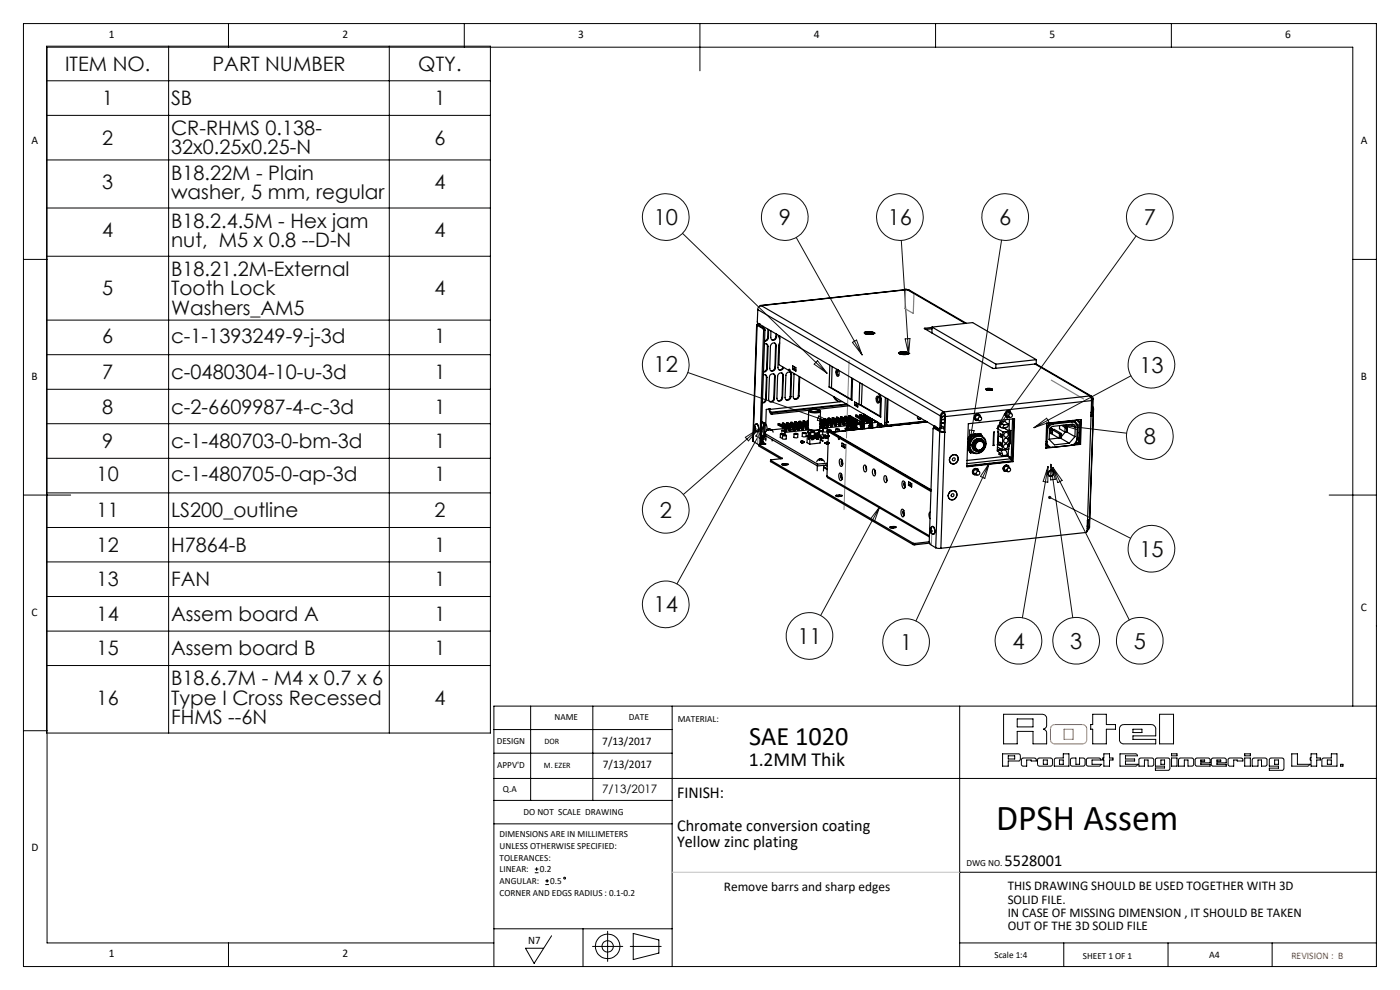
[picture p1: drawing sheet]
<svg xmlns="http://www.w3.org/2000/svg" width="297mm" height="210mm" viewBox="0 0 297 210" stroke-linecap="round" stroke-linejoin="round" font-family="sans-serif">
<defs><g id="words">
<text font-size="7.8" x="211.3" y="176.1">DPSH Assem</text>
<text font-size="5.6" x="158.9" y="157.9">SAE 1020</text>
<g font-size="4.7" fill="#0f0f0f">
<text x="138.7" y="47.7">10</text>
<text x="165.2" y="47.7">9</text>
<text x="188.3" y="47.7">16</text>
<text x="212" y="47.7">6</text>
<text x="242.7" y="47.7">7</text>
<text x="138.7" y="79">12</text>
<text x="241.7" y="79">13</text>
<text x="242.7" y="94.2">8</text>
<text x="140" y="109.8">2</text>
<text x="241.7" y="118.1">15</text>
<text x="138.7" y="129.8">14</text>
<text x="169.2" y="136.6">11</text>
<text x="190.9" y="137.9">1</text>
<text x="214.8" y="137.6">4</text>
<text x="227" y="137.6">3</text>
<text x="240.5" y="137.6">5</text>
</g>
<g font-size="4.2" fill="#0f0f0f">
<text x="13.8" y="15">ITEM NO.</text>
<text x="45.1" y="15">PART NUMBER</text>
<text x="88.7" y="15">QTY.</text>
<text x="21.7" y="22.3">1</text>
<text x="36.3" y="22.3">SB</text>
<text x="92.2" y="22.3">1</text>
<text x="36.3" y="28.6">CR-RHMS 0.138-</text>
<text x="21.7" y="30.7">2</text>
<text x="36.3" y="32.8">32x0.25x0.25-N</text>
<text x="92.2" y="30.7">6</text>
<text x="21.7" y="40.1">3</text>
<text x="36.3" y="38.1">B18.22M - Plain</text>
<text x="92.2" y="40.1">4</text>
<text x="36.3" y="42.2">washer, 5 mm, regular</text>
<text x="21.7" y="50.4">4</text>
<text x="36.3" y="48.3">B18.2.4.5M - Hex jam</text>
<text x="36.3" y="52.4">nut, M5 x 0.8 --D-N</text>
<text x="92.2" y="50.4">4</text>
<text x="36.3" y="58.5">B18.21.2M-External</text>
<text x="21.7" y="62.6">5</text>
<text x="36.3" y="62.6">Tooth Lock</text>
<text x="92.2" y="62.6">4</text>
<text x="36.3" y="66.7">Washers_AM5</text>
<text x="21.7" y="72.7">6</text>
<text x="36.3" y="72.7">c-1-1393249-9-j-3d</text>
<text x="92.2" y="72.7">1</text>
<text x="21.7" y="80.4">7</text>
<text x="36.3" y="80.4">c-0480304-10-u-3d</text>
<text x="92.2" y="80.4">1</text>
<text x="21.7" y="87.7">8</text>
<text x="36.3" y="87.7">c-2-6609987-4-c-3d</text>
<text x="92.2" y="87.7">1</text>
<text x="21.7" y="95.1">9</text>
<text x="36.3" y="95.1">c-1-480703-0-bm-3d</text>
<text x="92.2" y="95.1">1</text>
<text x="20.5" y="102">10</text>
<text x="36.3" y="102">c-1-480705-0-ap-3d</text>
<text x="92.2" y="102">1</text>
<text x="20.5" y="109.7">11</text>
<text x="36.3" y="109.7">LS200_outline</text>
<text x="92.2" y="109.7">2</text>
<text x="20.5" y="117.1">12</text>
<text x="36.3" y="117.1">H7864-B</text>
<text x="92.2" y="117.1">1</text>
<text x="20.5" y="124.4">13</text>
<text x="36.3" y="124.4">FAN</text>
<text x="92.2" y="124.4">1</text>
<text x="20.5" y="131.7">14</text>
<text x="36.3" y="131.7">Assem board A</text>
<text x="92.2" y="131.7">1</text>
<text x="20.5" y="139">15</text>
<text x="36.3" y="139">Assem board B</text>
<text x="92.2" y="139">1</text>
<text x="20.5" y="149.5">16</text>
<text x="36.3" y="145.4">B18.6.7M - M4 x 0.7 x 6</text>
<text x="36.3" y="149.5">Type I Cross Recessed</text>
<text x="92.2" y="149.5">4</text>
<text x="36.3" y="153.6">FHMS --6N</text>
</g>
<text font-size="4.2" x="158.8" y="162.5">1.2MM Thik</text>
<g font-size="3.5">
<text x="143.6" y="169.2">FINISH:</text>
<text x="143.6" y="176.2">Chromate conversion coating</text>
<text x="143.6" y="179.8">Yellow zinc plating</text>
<text x="213.1" y="183.7">5528001</text>
</g>
<g font-size="2.8">
<text x="153.6" y="188.9">Remove barrs and sharp edges</text>
<text x="213.8" y="188.8">THIS DRAWING SHOULD BE USED TOGETHER WITH 3D</text>
<text x="213.8" y="191.7">SOLID FILE.</text>
<text x="213.8" y="194.5">IN CASE OF MISSING DIMENSION , IT SHOULD BE TAKEN</text>
<text x="213.8" y="197.3">OUT OF THE 3D SOLID FILE</text>
</g>
<g font-size="2.5">
<text x="23.1" y="8.1">1</text>
<text x="72.7" y="8.1">2</text>
<text x="122.7" y="8.1">3</text>
<text x="172.7" y="8.1">4</text>
<text x="222.7" y="8.1">5</text>
<text x="272.7" y="8.1">6</text>
<text x="6.7" y="30.6">A</text>
<text x="288.7" y="30.6">A</text>
<text x="6.7" y="80.6">B</text>
<text x="288.7" y="80.6">B</text>
<text x="6.7" y="130.6">C</text>
<text x="288.7" y="129.6">C</text>
<text x="127.8" y="158">7/13/2017</text>
<text x="127.9" y="162.9">7/13/2017</text>
<text x="127.7" y="168.2">7/13/2017</text>
<text x="6.7" y="180.6">D</text>
<text x="23.1" y="203.1">1</text>
<text x="72.7" y="203.1">2</text>
</g>
<text font-size="2.4" x="112" y="200.2">N7</text>
<text font-size="2.1" x="256.5" y="203.3">A4</text>
<text font-size="2.1" fill="#f00" x="274" y="203.4">REVISION : B</text>
<g font-size="2">
<text x="117.6" y="152.7">NAME</text>
<text x="133.4" y="152.8">DATE</text>
<text x="143.8" y="153.2">MATERIAL:</text>
<text x="105.4" y="157.7">DESIGN</text>
<text x="105.5" y="162.9">APPV'D</text>
<text x="106.7" y="168.1">Q.A</text>
<text x="111" y="173">DO NOT SCALE DRAWING</text>
<text x="106" y="177.6">DIMENSIONS ARE IN MILLIMETERS</text>
<text x="106" y="180.1">UNLESS OTHERWISE SPECIFIED:</text>
<text x="106" y="182.6">TOLERANCES:</text>
<text x="106" y="185.1">LINEAR:</text>
<text x="114.5" y="185.1">0.2</text>
<text x="205" y="183.7">DWG NO.</text>
<text x="106" y="190.1">CORNER AND EDGS RADIUS : 0.1-0.2</text>
<text x="106" y="187.6">ANGULAR:</text>
<text x="116.7" y="187.6">0.5</text>
<text x="211" y="203.3">Scale 1:4</text>
<text x="229.7" y="203.3">SHEET 1 OF 1</text>
</g>
<g font-size="1.8">
<text x="115.5" y="157.8">DOR</text>
<text x="115.4" y="163">M. EZER</text>
</g>
</g></defs>
<g fill="none" stroke="#000" stroke-width=".21">
<path d="M5 5h287v200h-287zM9.9 9.8h94.1v145.7h-94.1zM9.9 17.1h94.1M35.8 9.8v145.7M48.5 5v5M82.6 9.8v145.7M98.5 5v5M148.5 5v10M198.5 5v5M248.5 5v5M9.9 24.5h94.1M9.9 33.9h94.1"/>
<path d="M5 55h5M9.9 44.1h94.1M9.9 54.4h94.1M287 55h5M9.9 67.9h94.1M9.9 75.2h94.1M9.9 82.6h94.1M9.9 89.9h94.1M9.9 97.2h94.1M5 105h10M9.9 104.6h94.1M9.9 111.9h94.1"/>
<path d="M9.9 119.2h94.1M282 105h10M9.9 126.5h94.1M9.9 133.9h94.1M5 155h5M9.9 141.2h94.1M104.8 154.8h37.8M104.8 159.8h37.8M112.6 149.8v20M125.8 149.8v20M142.6 149.8v55.2M203.6 149.8v55.2"/>
<path d="M212.7 159.9h3.4l.4 .4-.1 .9-.2 .2h-2.3v1.1h-1.2zM212.9 151.5h8.3a.9 .9 0 0 1 .8 .9v1.5a.87 .87 0 0 1-.7 .8 .79 .79 0 0 1 .7 .7v2.4h-2.9v-2.7h-3.3v2.7h-2.9zM215.8 152.5h3.3v1.7h-3.3zM231.8 151.5h2.9v2.2h1.9v1h-1.9v3.1h-2.9v-3.1h-.4v-1h.4zM234.2 159.9h1.2v.9h.7v.4h-.7v1.3h-1.2v-1.3h-.2v-.4h.2zM237.6 159.9l3.6 .1 .1 .3h-2.5v.7h1.9v.4h-1.9v.7h2.5l-.1 .3-3.6 .1zM237.7 154l.7-.3h5.9a.97 .97 0 0 1 .9 .9v1.5h-4.9v.7h4.9v1h-6.8a.85 .85 0 0 1-.9-.9v-2.4zM240.3 154.7h2v.7h-2zM246 151.5h3v6.3h-3zM248.5 159.9h1.2v.4h-1.2zM264.1 159.9h1.2v.4h-1.2zM274 159.9h1.2v2.2h2.6l-.1 .3-3.7 .1z"/>
<path d="M278.1 159.9h1.2v.9h.8v.4h-.8v1.3h-1.2v-1.3h-.1v-.4h.1zM287 149.8v-139.8h-277v190h94.8M292 149.8h-187.2v55.2M104.8 165.1h187.2M104.8 174.8h37.8M104.8 169.8h37.8M213.9 160.3h1.4v.7h-1.4zM216.7 161l.4-.2h2.4a.43 .43 0 0 1 .4 .6h-1.1v-.2h-1v1.3h-.8l-.3-.3zM220.2 161l.3-.2h2.5l.3 .3v1.1l-.3 .3h-2.7l-.2-.4zM221.3 161.2h.9v.9h-.9zM223.8 160.9l1.8-.1v-.9h1.2v2.6h-3.1v-1.4zM224.8 161.2h.8v.9h-.8z"/>
<path d="M227.2 160.9l1-.1v1.3h.8v-1.3h.9l.3 .3v1.1l-.3 .3h-2.5l-.3-.3zM233.5 161.2h.1M233.5 162.1h.1M233.5 161.2h-1.8v.9h1.8M233.5 161.2v-.2l-.3-.2h-2.3l-.4 .3v1.1l.3 .3h2.4l.3-.4M241.3 162.1h.1M241.7 161l.3-.2h2.5l.3 .3v1.1l-.4 .3h-.8v-1.3h-.8v1.3h-1.2zM245.1 161l.4-.2 2.5 .1 .2 .2-.1 2.2-3 .1v-.5h2v-.4h-2zM246.3 161.2h.8v.9h-.8zM248.5 160.8h1.2v1.7h-1.2zM250.2 160.9l2.8-.1 .2 .3v1.1l-.3 .3h-.9v-1.3h-.8v1.3h-1.2v-1.3zM253.6 160.9l.3-.1 2.6 .1 .2 .2v.7h-2v.3h2v.4l-3.1-.1z"/>
<path d="M254.7 161.2h.9v.3h-.9zM257 161l.4-.2 2.6 .1 .1 .2v.7h-1.9v.3h1.9v.4h-2.9l-.2-.3zM258.2 161.2h.8v.3h-.8zM260.7 160.9l2.6-.1a.4 .4 0 0 1 .4 .6h-1.2v-.2h-.8v1.3h-.9l-.3-.3v-1.1zM264.1 160.8h1.2v1.7h-1.2zM265.8 160.9l2.7-.1 .3 .2v1.3l-.3 .2h-.9v-1.3h-.7v1.3h-1.3v-1.3zM269.3 161l.4-.2 2.5 .1 .2 .3-.1 2-.2 .2h-2.8v-.5h1.9v-.4h-1.9zM270.4 161.2h.8v.9h-.8zM277.8 162.1h.1M280.5 161l.3-.2h1.6v-.9h1.2v2.6h-3.2zM281.6 161.2h.8v.9h-.8zM284.4 162.1h.5v.4h-.5z"/>
<path d="M104.8 197h37.8M113.5 185.1h.7M113.5 184.4h.7M113.8 184v.7M115.7 187.6h.8M115.7 186.9h.8M116.1 186.5v.7M117 198.5l-3.7 5.9-1.8-3.3h3.8M123.7 197v8M128.9 197.5v6.4M134.3 198l5.5 1.4v2.8l-5.5 1.3zM203.6 185h88.4"/>
<path d="M48.5 200v5M125.7 200.8h6.4M133.7 200.8h6.6M203.6 200h88.4M225.7 200v5M247.8 200v5M269.9 200v5"/>
<circle cx="119.8" cy="186.3" r=".2"/>
<circle cx="128.9" cy="200.7" r="1.21"/>
<circle cx="128.9" cy="200.7" r="2.61"/>
</g>
<path d="M223.2 153.9l.6-.2h5.9a.9 .9 0 0 1 .8 .9v2.3a.85 .85 0 0 1-.8 .9h-5.9a.9 .9 0 0 1-1-.9v-2.3zM225.7 154.7h1.9v2.1h-1.9z" fill="none" stroke="#ff8000" stroke-width=".21"/>
<g fill="none" stroke="#0f0f0f" stroke-width=".21">
<path d="M144.8 49.5l30.6 29.7M168.9 50.4l14 24.9M191.2 51l1.6 24.1M212.5 50.9l-6.9 43.6M241 50.1l-29.5 40.8M145.9 79l30.8 10.8M173.4 76.5l2 2.7-2.7-2zM180.8 72.6l.9-.5 1.2 3.2zM192 71.9l1-.1-.2 3.3zM239.9 79.7l-20.5 11M158.1 92.8l2.8-1.8-2.1 2.5zM160.9 91l-15.9 13.9"/>
<path d="M162.3 89.8l-18.7 34.1M162.3 89.8l-1.1 3.2-.9-.5zM173.7 88.2l3 1.6-3.3-.6zM205.7 91.2l1 .2-1.1 3.1zM209.9 98.3l-15.6 33.4M209.9 98.3l-1 3.2-.9-.4zM213 87.9l.9 .6-2.4 2.4zM219.4 90.7l2.6-2 .5 .9zM222.3 99l-5.4 32M222.3 99v3.3l-1-.2zM222.9 98.5l4.7 32.5M222.9 98.5l1 3.2-1 .1z"/>
<path d="M223.4 99.2l16.2 32.3M223.4 99.2l1.9 2.7-.9 .5zM225.4 90.2l13.6 1.7M225.4 90.2l3.3-.1-.1 1zM186.6 107.5l-12.5 23.1M186.6 107.5l-1.1 3.2-.9-.5zM222.7 105.5l17.2 8.7"/>
<circle cx="141.2" cy="46.1" r="5"/>
<circle cx="166.5" cy="46.1" r="4.9"/>
<circle cx="190.9" cy="46.1" r="5"/>
<circle cx="213.2" cy="46.1" r="5"/>
<circle cx="243.9" cy="46.1" r="5"/>
<circle cx="141.2" cy="77.4" r="5"/>
<circle cx="244.3" cy="77.4" r="5"/>
<circle cx="243.9" cy="92.5" r="5"/>
<circle cx="141.2" cy="108.2" r="5"/>
<circle cx="244.3" cy="116.4" r="4.9"/>
<circle cx="141.2" cy="128.2" r="5"/>
<circle cx="171.7" cy="134.9" r="5"/>
<circle cx="192.2" cy="136.2" r="5"/>
<circle cx="216.1" cy="135.9" r="5"/>
<circle cx="228.3" cy="135.9" r="4.9"/>
<circle cx="241.8" cy="135.9" r="4.9"/>
</g>
<path d="M142.6 185h61" fill="none" stroke="#c0c0c0" stroke-width=".21"/>
<path d="M192.1 61.2l1.8 1.1-.2 4.2-1.7-1zM223 80.6l6.9 4" fill="none" stroke="#808080" stroke-width=".25"/>
<path d="M160.7 94.2l.1-3.1M160.8 91.1l.5 .2M197.6 115.7l.1-3.2M197.7 112.5l-.5-.2" fill="none" stroke="#808080" stroke-width=".21" stroke-dasharray="15.2 1.3 1.3 1.3"/>
<path d="M180.1 76.5l-1 31.6" fill="none" stroke="#808080" stroke-width=".21" stroke-dasharray="15.2 1.3 1.3 1.3" stroke-dashoffset="1.3"/>
<path d="M222.4 105.3a.35 .35 0 0 1 .6 0 .35 .35 0 0 1-.2 .5 .35 .35 0 0 1-.4-.4l.3 .1z" fill="#0f0f0f"/>
<g fill="none" stroke="#000" stroke-width=".25">
<path d="M160.5 68.9l-.7 24.7M160.6 69l-.8 24.6M160.6 69l1.3 .7M160.8 65.7v2.9l38.5 22.4M160.8 65.7l38.7 22.5M160.9 69h-.3M160.9 69l1.3 .7M161 68.7l-.5 .1 .1 .2M161 68.7h.1M161 68.7l.1 .1M161.1 68.8h.1M161.1 68.8l-.2 .2"/>
<path d="M161.1 68.8v.3M161.5 64.8a.85 .85 0 0 0-.7 .9M161.5 64.8l-.3 .1M161.5 64.8l38.7 22.6M161.9 69.2v.3M161.9 69.7l.1 .4M162 79.5a.55 .55 0 0 1 .7 .6M162 70.1l-.8 24.1M162.2 69.7l.1 .3M162.2 73a.53 .53 0 0 1 .7 .5M162.2 69.7h-.3M162.3 70l-.3 .1"/>
<path d="M162.3 70l-.9 24.2M162.4 79.5l.2 .5M162.6 72.9l.2 .5M162.6 78.1a.72 .72 0 0 1-.6 .7M162.6 78.1l.2 .1M162.8 78.2a.73 .73 0 0 1-.8 .7M162.8 73.4l.1 .1M162.8 73.4l-.2 4.7M162.9 71.6a.73 .73 0 0 1-.7 .7M162.9 71.6h.1M162.9 69.8v1.8M162.9 73.5l-.1 4.7"/>
<path d="M163 71.6a.73 .73 0 0 1-.8 .7M163.1 69.9l-.1 1.7M163.5 70.2v1.4a.62 .62 0 0 0 .7 .6 .62 .62 0 0 0 .5-.7M164.1 79.3l.2 .5M164.3 72.8l.2 .4M164.3 79.8l.2 .1M164.3 79.8l-.2 4.7M164.4 77.9a.72 .72 0 0 1-.9 .7M164.4 77.9l.1 .1M164.5 79.9a.62 .62 0 0 0-.7-.6 .62 .62 0 0 0-.6 .7l-.1 4.7a.62 .62 0 0 0 .6 .6 .62 .62 0 0 0 .6-.7M164.5 79.9l-.2 4.7M164.5 73.2l.2 .1"/>
<path d="M164.5 73.2l-.1 4.7M164.6 71.4a.75 .75 0 0 1-.9 .7M164.6 71.4l.1 .1M164.6 70.8v.6M164.7 73.3a.62 .62 0 0 0-.7-.6 .62 .62 0 0 0-.6 .7l-.1 4.7a.61 .61 0 0 0 .7 .6 .61 .61 0 0 0 .5-.7M164.7 73.3l-.2 4.7M164.7 70.9v.6M165.3 71.2l.1 .7M165.4 72.8l-.2 .5-.2 4.7a.6 .6 0 0 0 .6 .6 .6 .6 0 0 0 .6-.6M165.5 71.3l-.3 6.1 2.2 1.2M165.8 79.1l.3 .5M166.1 79.6l.1 .1"/>
<path d="M166.1 79.6l-.2 4.7M166.1 77.9v.1a.63 .63 0 0 1-.9 .4M166.2 79.7a.62 .62 0 0 0-.7-.6 .62 .62 0 0 0-.5 .7l-.2 4.7a.6 .6 0 0 0 .7 .6 .6 .6 0 0 0 .5-.7M166.2 79.7l-.2 4.7M167.4 78.4h.1v.3l20.1 11.7M167.4 78.4v.2M167.4 78.6h.1M167.4 78.4h.1M167.6 78.9l.2 .5M167.8 79.4l.1 .1M167.8 79.4l-.2 4.7M167.9 79.5a.6 .6 0 0 0-.6-.6 .6 .6 0 0 0-.6 .7l-.2 4.7a.62 .62 0 0 0 .7 .6 .62 .62 0 0 0 .6-.7"/>
<path d="M167.9 79.5l-.1 4.7M168.2 77.6l.6 .4v.7l-.7-.4zM168.5 79.3l-.2 4.8a.62 .62 0 0 0 .7 .6 .62 .62 0 0 0 .5-.7M168.5 78.3l.3 .2M168.5 77.8v.5M168.5 78.3h-.4M169.5 79.9l-.1 4M169.7 79.9l-.2 4.1M176 77.5l-.1 4.6M176.5 77.7l-.1 4.6M177.6 78.3a1.06 1.06 0 0 0 .1 1.5 .94 .94 0 0 0 .1-1.3M177.8 78.5a.64 .64 0 0 0 .1 1.1"/>
<path d="M183.4 70.6h.1M183.4 70.5a2.19 2.19 0 0 1 2.1 .2 1.97 1.97 0 0 1-2.1-.1zM184.3 70.5h-.3l.3 .1M184.3 70.6l-.4 .1 .6 .1M184.3 70.5l.2 .1M184.3 70.6v.1M184.3 70.5v.2M184.5 70.6v.2M184.6 70.7l.2 .1h-.3M184.6 70.7l-.1 .1M184.9 70.5l.1 .1-.4 .1M184.9 70.5l-.4 .1"/>
<path d="M184.9 70.5l-.1 .2M185.5 70.7h.1M190.7 74.9h.1M190.7 74.9a2 2 0 0 1 2.1 .1 2.03 2.03 0 0 1-2.1-.1zM190.7 74.8a2.04 2.04 0 0 1 2.1 .2 2.24 2.24 0 0 1-2.1-.1zM191.2 74.8l.5 .1M191.2 74.8l.4 .1M191.2 74.8l.1 .1M191.6 74.9l-.1 .1 .2 .1M191.6 74.9v.2M191.7 74.9v.2M191.8 74.7l.2 .1-.1 .1"/>
<path d="M191.8 74.7l-.1 .2M191.8 74.7l-.1 .4M191.9 74.9h.4l-.6 .2M191.9 74.9v.1M192.5 61.4l.4 .1 12.1 7.1M192.5 61.4l-31.1 3.4M192.5 61.4l12.3 7.2M192.5 61.4l-31 3.4M192.8 75h.1M196.2 69.6l-.1 .1 14.4 8.4 9.1-.9M196.2 69.6v.2M197.7 69.5l-1.5 .1"/>
<path d="M197.7 69.7l-1.3 .2M197.7 69.4l8.6-1 13.6 7.9M197.7 69.4l13.6 7.8M197.7 69.4v1.3M211.3 77.2l-.1 .9M219.6 77.2h.2l11.8 6.9M219.6 77.2l11.6 6.8M219.9 76.3l-8.6 .9M219.9 76.3l-.1 .9M159.8 93.6l1.2 .8M159.9 90.6l.1-.3a.46 .46 0 0 1 .6-.3 .46 .46 0 0 1 .3 .6v.5a.52 .52 0 0 1-.6 .4 .52 .52 0 0 1-.4-.6v-.1M159.9 90.8v.1"/>
<path d="M159.9 90.8h.3M159.9 90.7v-.1v.2M159.9 90.9l.2 .3M159.9 90.7h.2M160.1 90.9v.3M160.1 90.4h.1M160.1 90.4l-.2 .3M160.1 91.1v.1M160.2 90.4l-.1 .4h.2M160.3 90l.2-.1a1.1 1.1 0 0 1 .1 1.7l-.1-.1M160.3 90.8v.2l-.2-.1M160.3 90.9h-.2"/>
<path d="M160.3 90.8l-.4 .1M160.8 90.3h.1M160.9 91.1h.1M161 94.4h.1M161.1 94.4v.3M161.1 94.7l4.5 2.6M161.1 94.4l4.8 2.8M161.2 94.2l-.1 .1M161.4 94.2v.1M161.4 94.2h-.2M161.5 93.2h.1M161.5 93.6l.1 .1"/>
<path d="M161.5 92.2l.5 .3M161.5 92.7l.2 .1M161.5 92.4l.4 .3M161.6 93.7l.2 .5-.3-.2M161.6 90.7l-.1 .6M161.6 89.6l.4 .2M161.6 89.4l.6 .4M161.6 93.2v.5M161.7 92.8l-.1 .4M161.7 92.8l.2 .2M161.9 93.6v.2l.4 .3M161.9 93.7l.1 .3 .3 .1"/>
<path d="M161.9 93.2v.5M161.9 93.2h-.3M161.9 93.7h-.3M161.9 93v.2M161.9 92.7l-.2 .1M161.9 92.7l.2 .1M162 89.8l.1 .3M162 92.5l-.1 .2M162.1 90.1l-.1 2.4M162.1 92.8l-.2 .2M162.2 89.8l.1 .3M162.2 92.5l-.1 .3"/>
<path d="M162.2 92.5h.3v1M162.2 89.8h-.2M162.2 92.5h-.2M162.2 92.3l11.2 6.5M162.3 89.8a1.26 1.26 0 0 1 .1 1.8M162.3 94.1l.2 .1-1.4 .2M162.3 91.6h.1M162.3 94.1v.1M162.3 92l11.1 6.5M162.3 90.1h-.2M162.3 90.1l-.1 2.4M162.4 91.6h.1"/>
<path d="M162.4 84.7a.8 .8 0 0 1-.7 .7M162.4 84.7h.2M162.5 93.1l-.6 .1M162.6 84.7a.78 .78 0 0 1-.9 .8M162.6 80l.1 .1M162.6 80l-.2 4.7M162.7 80.1l-.1 4.6M163.1 91.1l-.4 .1M163.1 91.1l-.3 .1 .5-.1 .3 .2-.2-.2M163.1 91.1v.1M163.1 91h.2M163.2 86.8l.1 .6 .2 .4"/>
<path d="M163.2 91l.2 .1M163.2 91l-.3 .1M163.2 86.8l.1-.1v.1M163.2 91v.1M163.2 86.8h-.6l-.1 3.1M163.2 86.8h.1M163.3 86.8l.2 .6M163.4 91.1l.4 .2 .2 .4M163.4 91.1l-.1 .1M163.4 97.9h.1M163.5 97.6l-.1 .3M163.5 97.6l30.2 17.6"/>
<path d="M163.5 97.6v.3M163.5 97.9l30.2 17.6M163.5 87.8l.3 .1M163.5 87.4l.3 .2M163.5 87.4v.4M163.8 87.6v.3M163.8 93.3v.2M164.1 84.5a.73 .73 0 0 1-.8 .7M164.1 84.5l.2 .1M165.1 89.9v.3l1.2 .7 .3 .6M165.1 89.9l1.2 .7M165.1 89.9l.2-.1 1.2 .7"/>
<path d="M165.6 92.1l-.1 .7 .5 .1M165.6 92l.8 .1-.4 .1zM165.7 92.1h.5zM165.9 91.3l.7 .4M165.9 91.3l-.1 .4M165.9 84.3a.72 .72 0 0 1-.9 .7M165.9 84.3l.1 .1M165.9 97.2l-2.4 .4M165.9 97.2v.1M166 89.8l-.1 .3 1.4 .7 .2 .6M166 89.8l1.2 .7M166 89.8l.2-.1 1.2 .7"/>
<path d="M166 92.3l.5-.1 .3 .2-.5 .1zM166 92.3v.8l.3 .1 .5-.1v-.8M166.1 98.4l-.3 .1 .7 .2M166.1 98.4v.2M166.1 92v.1M166.2 92.3h.5zM166.3 90.6l.3 .9M166.3 90.9l-2.6 .3M166.4 92.1v.1M166.5 91.2l-.6 .1M166.5 98.6h.3M166.5 90.5l.3 .5 .1 .4"/>
<path d="M166.5 98.6l-.2 .1M166.5 90.5l-.2 .1M166.6 98.3l.7 .2-.8 .2M166.6 98.3l-.5 .1M166.6 98.3l-.1 .3M166.6 91.7v.4M166.6 92.3h.1M166.6 91.5h.1M166.9 89.7l-.1 .2 1.3 .8 .3 .6M166.9 91.4l-.3 .1M166.9 89.7l1.2 .7M166.9 89.7l.2-.1 1.2 .7"/>
<path d="M167.2 90.5l.3 .9M167.2 90.8l-.4 .1M167.4 91.1l-.6 .1M167.4 90.4l.3 .4v.5M167.4 90.4l-.2 .1M167.5 91.4h.1M167.6 84.1a.75 .75 0 0 1-.8 .7M167.6 84.1l.2 .1M167.7 89.6v.2l1.3 .8 .3 .6M167.7 91.3l-.2 .1M167.7 89.6l1.2 .7M167.7 89.6h.3l1.2 .7"/>
<path d="M168.1 90.4l.3 .9M168.1 90.7l-.5 .1M168.2 91l-.5 .1M168.3 90.3l.3 .4v.6M168.3 90.3l-.2 .1M168.4 91.3h.1M168.5 92h.8zM168.5 92l-.1 .7 .4 .2 .4-.1 .1-.7M168.6 89.5v.3l1.3 .7 .2 .6M168.6 91.3h-.2M168.6 91.3h.1M168.6 89.5l1.2 .7"/>
<path d="M168.6 89.5h.3l1.2 .7M168.8 92l.3 .1h-.2M168.8 92h-.1l.2 .1M168.8 92v.1M168.9 90.3l.4 .9M169 90.6l-.5 .1M169.1 90.9l-.5 .1M169.2 90.3l.2 .3 .1 .5M169.2 90.3h-.3M169.3 91.2h.1M169.4 83.9a.68 .68 0 0 1-.9 .7M169.4 83.9l.1 .1"/>
<path d="M169.5 89.4v.3l1.3 .7 .2 .6M169.5 91.1l-.2 .1M169.5 91.2h-.2M169.5 91.1v.1M169.5 89.4l1.2 .7M169.5 89.4h.3l1.2 .7M169.8 90.2l.3 .5v.4M169.9 93.7h.1M169.9 93.8h.1M169.9 93.7v.1M169.9 93.7l.2 .1M169.9 93.8l.2 .1"/>
<path d="M169.9 93.8l.1 .1M169.9 90.5l-.5 .1M169.9 93.7l.1 .1M170 93.7h.2M170 93.7h.1M170 90.9h-.5M170 93.8h.1M170 93.9h.1M170.1 93.9h.1M170.1 93.8h.1M170.1 93.7h.1M170.1 90.2l.2 .3 .1 .5"/>
<path d="M170.1 93.8v.1M170.1 93.7v.1M170.1 90.2h-.3M170.1 93.7h-.1M170.1 93.6h.1M170.1 93.6l-.2 .1M170.1 91.1h.1M170.1 93.6v.1M170.1 93.7h-.2M170.2 93.7h.1M170.2 93.7h-.3M170.2 93.7v.1"/>
<path d="M170.2 91.8v.8l.3 .1 .5-.1v-.7M170.3 93.7l-.1 .1M170.3 91.8l.7 .1-.5 .1zM170.3 93.7h.1M170.3 93.7l-.2 .1M170.3 93.7l.1 .1M170.4 93.8h.1M170.4 93.9h.1M170.4 93.9h-.3M170.4 93.8v.1M170.4 93.8h-.3M170.4 91l-.3 .1"/>
<path d="M170.4 89.3v.3l1 .6M170.4 89.3l1 .6M170.4 89.3l1.1 .4M170.6 91.8h-.2l.2 .1M170.6 91.8l.2 .1h-.2M170.6 91.8v.1M170.7 90.1l.3 .4v.5M170.8 90.4l-.5 .1M170.9 90.8h-.5M171 90.1l.2 .3 .1 .6M171 90.1h-.3M171 91h.1"/>
<path d="M171 91h.3M171.3 92.3l.3 .2M171.3 92.3l-.1 1.6 .6 .3M171.3 92.3h.3M171.3 91h-.3M171.3 89.2v.3l.2 .1M171.3 89.2l.2 .1M171.4 91.7l.2 .3 .4 .1M171.4 91.6l.6 .3M171.4 91.7l.6 .4M171.4 91.6v.1M171.4 90.9l.2 .2"/>
<path d="M171.4 90.7h-.1M171.4 90.3l-.2 .1M171.5 89.2h-.2M171.5 93.1h.1M171.5 91l.1 .1M171.6 91.1l-.1 .5 .5 .2M171.6 91.4l-.2 .2M171.6 87.2a2.4 2.4 0 0 0 2.5 .1M171.6 87.2l-.2 3.7a2.4 2.4 0 0 0 2.5 0M171.6 92.5l-.1 .6M171.6 92.3l.1 .2M171.6 92.3v.1"/>
<path d="M171.6 91.1a3.4 3.4 0 0 0 2.1 .1M171.6 91.2l-5 .5M171.7 92.6h.3M171.7 87l-7.9 .9M171.7 92.6l-.1 .6-.1-.1M171.7 92.6l.1 .1M171.7 92.5v.1M171.7 92.5h-.1M171.8 92.7v1.5M172 91.6h.8zM172 91.6l-.1 .8 .3 .1 .6-.1v-.7M172 92.6h.1"/>
<path d="M172.1 92.6v.3h.2M172.1 92.9h.1M172.1 92.6l-.3 .1M172.2 91.6l.4 .1zM172.2 92.9h.1M172.2 92.8v.1M172.2 92.8l.1 .1M172.2 92.8h.2M172.3 92.9v.3M172.3 92.9l-.1 .4 .4-.1M172.4 92.8l-.1 .1M172.4 91.6v.1"/>
<path d="M172.4 92.8v.4M172.4 92.9h.1M172.4 92.9v.3M172.4 92.9l.1 .1M172.5 93v.2M172.5 93.2h.1M172.5 93.2h-.3M172.5 93.1v.1M172.5 93.1h.1M172.6 93.1v.1M172.6 92.8v.2M172.6 92.8h.2"/>
<path d="M172.8 92.5l-.2 .3M172.8 92.5l-.8 .1M172.8 86.8h-.4a.67 .67 0 0 0-.8 .4M172.8 92.8l-.1 .2M172.8 92.8v.2M172.9 92.5v.5M172.9 92.5h.3M172.9 92.5h.1M172.9 92.9h.1M172.9 92.9v.1M173 92.5l-.1 .4M173 92.9v.1"/>
<path d="M173.1 92.7l.2 .1M173.1 92.7v.3M173.2 92.2h-.4M173.2 92.7l.1 .1M173.2 92.1v.4M173.2 92.1l.6 .2M173.2 92.1h.2M173.2 93v.2l.4-.1M173.2 93l-.6 .1M173.2 93l-.7 .1M173.2 92.5h-.2M173.3 92.9h.1"/>
<path d="M173.3 92.8l-.1 .3h.3M173.4 92.1l.2 .2M173.4 92.1l-.1 1v-.2M173.4 98.8v1.1M173.4 92.9v.2M173.4 98.5v.3M173.5 87a1.67 1.67 0 0 0-1.7 .1 1.74 1.74 0 0 1 2 .1v-.1M173.5 86.9l.3 .2M173.5 86.9a1.53 1.53 0 0 0-1.7 .2 1.91 1.91 0 0 0 2 0M173.5 92.8l-.2 .1M173.5 92.8v.1M173.5 86.9v.1"/>
<path d="M173.5 92.9h-.1M173.5 92.9v.2M173.5 86.9l.6 .3M173.5 86.9l.4 .2M173.5 86.9l-1.4-.1-.4 .3a2.32 2.32 0 0 0 2.2 0M173.5 92.8h.3M173.5 86.9h.1M173.5 92.8v.3M173.5 93.1h.1M173.6 92.3v.8M173.6 92.3h.2M173.7 92.3l.1 .1"/>
<path d="M173.7 92.3l.3 .1M173.7 92.3v.4M173.7 92.7l-.2 .1M173.7 92.7l.1 .1M173.7 91.4h.1M173.7 92.1h-.2M173.7 91.4v.8l.3 .1 .5-.1 .1-.7M173.7 91.7l-.9 .2M173.7 91.8l-.9 .2M173.7 92l-.9 .1M173.8 91.1l-.1 .3M173.8 91.4l.8 .1-.6 .1z"/>
<path d="M173.8 92.3h.1M173.8 92.5v.3M173.8 87.1h.1M173.8 92.4l-.1 .3M173.8 91.1l-.1 .1M173.9 90.9l-.2 .3M173.9 87.1l.2 .1M174 97.4l-.5 .2-.3 .4M174 89.8l.3 .3 .3 .6M174 97.4l-.3 .1 .1 .1a.25 .25 0 0 1 .3-.2 .25 .25 0 0 1 .2 .2h.2l-.3-.2M174 90.5l.5 .3M174 91.4l.3 .1-.2-.1"/>
<path d="M174 91.4h.1M174 97.4v.1M174 97.4h.2M174 89.2l1.1 .7 .3 .6M174 89.6l.2 .1M174 89l1.1 .6M174 89.4l.5 .3M174 88.9l1.4 .7M174 92.8l.1 .1M174 92.4l-.2 .1M174 92.9h.1M174 92.4v1.6l-2.2 .2"/>
<path d="M174 92.8l.3 .3M174.1 87.3l-.2 3.6M174.1 92.7l.5 .2M174.1 92.7l-.1 .1M174.1 92.7l.3 .2M174.1 87.2v.1M174.1 93.3l.2 .1zM174.1 97.4h.2M174.1 97.4h-.3M174.1 97.4v.1M174.1 92.9l.2 .1M174.1 91.4v.1"/>
<path d="M174.2 97.4l.4 .1 .3 .5M174.2 89.7l.3 .4 .1 .5M174.2 97.4v.1M174.3 93h.1M174.3 90l-.3 .1M174.3 93v.1M174.4 92.9l-.1 .2M174.4 93.5h.2zM174.4 90.4h-.4M174.5 89.7l.2 .2 .1 .7M174.5 89.7h-.3M174.5 90.8l-.6 .1"/>
<path d="M174.5 90.8v.4M174.5 90.8h.2M174.6 90.6v.1M174.6 90.6h.2M174.6 92.9l.1 .1-.4 .1M174.6 92.9h-.2M174.7 90.8v.7l.2 .1 .6-.1v-.7M174.7 90.8h.8l-.5 .1zM174.7 98.7v1.2M174.7 99l.8 .4M174.7 92.5l.7 .2M174.7 92.5v.2l.4 .2"/>
<path d="M174.7 99.2l.8 .4M174.8 92.3l-.1 .2M174.8 92.3l.3 .2M174.8 92.3l.6 .2M174.8 88.8v.3l1.2 .7 .3 .6M174.8 90.6l-.2 .1M174.8 88.8l1.2 .7M174.8 88.8h.2l1.3 .7M174.8 90.8h.5zM175.1 93.9h.1M175.1 94h.1M175.1 92.9h.1"/>
<path d="M175.1 92.5v.4M175.1 93.9v.1M175.1 92.9h.3M175.1 94l.2 .1M175.1 93.9l.2 .1M175.1 92.7h.1M175.1 92.7h.2M175.1 89.6l.3 .3v.6M175.1 92.7v.2M175.1 89.6h.3M175.1 98.7l.4 .2M175.2 93.9h.1"/>
<path d="M175.2 93.9l.1 .1M175.2 89.9l-.5 .1M175.2 93.9h.2M175.3 93.9h.1M175.3 90.8h.1M175.3 94h.1M175.3 94.1h.1M175.3 93.9l.1 .1M175.3 90.3h-.5M175.3 92.7h.1M175.3 94h.2M175.3 94v.1"/>
<path d="M175.4 94h.1M175.4 93.9h.1M175.4 92.9h.1M175.4 92.7h.1M175.4 92.9h-.3M175.4 93.9h-.3M175.4 92.4v.1M175.4 92.4l-.3 .1M175.4 93.9h-.1M175.4 89.6l.3 .9M175.4 92.5h.1M175.4 92.5h.2"/>
<path d="M175.4 92.7v.2M175.4 92.7h-.3M175.4 93.9h-.2M175.4 93.9l.2 .1M175.4 92.7h-.1M175.4 92.5h-.3M175.4 92.5v.2M175.4 93.9v.1M175.4 92.5v.1M175.4 92.7l.1 .1M175.4 92.5l.2 .1M175.4 92.7l.2 .1"/>
<path d="M175.4 92.6h.1M175.4 90.5h.1M175.5 92.7v.1M175.5 91.3h.8zM175.5 91.3v.7l.2 .1M175.5 98.6l-2.1 .2M175.5 94h.1M175.5 92.8h.1M175.5 94h-.2M175.5 92.6v.1M175.5 92.6l.1 .1M175.5 98.2l-2.1 .3"/>
<path d="M175.6 94.1h.1M175.6 92.8h.1M175.6 92.6h-.1M175.6 92.7h.1M175.6 92.7v.1M175.6 94.1h-.3M175.6 92.6h.1M175.6 94h.1M175.6 92.6v.1M175.6 92.5h.1M175.6 94v.1M175.6 94h-.3"/>
<path d="M175.6 92.5h-.2M175.7 92.5h.1M175.7 92.6h.1M175.7 92.5l-.1 .1M175.7 88.7v.3l1.3 .8 .2 .5M175.7 90.5h-.3M175.7 88.7l1.2 .7M175.7 88.7h.2l1.3 .7M175.7 92.6h-.1M175.8 91.6l2.1 1.2M175.8 91.6l-.4 9.4M175.8 91.6l.3-.1 2.1 1.3"/>
<path d="M175.9 91.2h-.2l.2 .1M175.9 91.2l.2 .1h-.2M175.9 91.2v.1M175.9 82.1l4.8 2.8M175.9 82.1l.5 .2M176 89.5l.2 .3 .1 .6M176.1 89.8l-.5 .1M176.2 90.2h-.5M176.3 89.5l.3 .9M176.3 89.5h-.3M176.3 90.4h.1M176.3 91.3v.4"/>
<path d="M176.4 82.3l4.2 2.4M176.6 88.6v.3l1.2 .8 .3 .6M176.6 91.7h-.1M176.6 90.4h-.3M176.6 90.4h.1M176.6 88.6l1.2 .7M176.6 88.6h.2l1.2 .7M176.6 91.7l20.9 12.2M176.8 84.1l.5 .7 .4 .2M176.9 89.4l.2 .4 .1 .5M177 89.7l-.5 .1M177 84.2l.1 .1a1.43 1.43 0 0 0 1.6 .9"/>
<path d="M177.1 90.1h-.5M177.2 89.4l.2 .9M177.2 89.4h-.3M177.2 90.3h.1M177.3 91v.6M177.3 91l.8 .1-.5 .1zM177.4 88.5v.3l1.3 .8 .3 .6M177.4 90.3h-.2M177.4 88.5l1.2 .7M177.4 88.5h.3l1.2 .7M177.5 91l.4 .1zM177.7 91v.1"/>
<path d="M177.8 89.3l.2 .2 .1 .7M177.8 89.6l-.4 .1M177.9 93h.1M177.9 92.8v.2M177.9 90h-.5M178 89.3l.3 .9M178 92.9v.3l-.1-.2M178 89.3h-.2M178 92.9l19.5 11.3M178 92.9h.4l19.1 11.1M178.1 90.2v.1M178.1 91.1v.4"/>
<path d="M178.1 90.2h.2M178.2 92.9h.1M178.2 92.8h-.3M178.2 92.8v.1M178.2 85.2l-14.9 1.6M178.3 97.3a1.08 1.08 0 0 1 .2 1.6 1.19 1.19 0 0 1-.2-1.6zM178.3 88.4v.3l1.4 .9h.2M178.3 90.2l-.2 .1M178.3 90.2h.1M178.3 88.4l1.3 .7M178.3 88.4h.3l1.2 .7M178.6 97.6l-.1 .4 .3 .6a.67 .67 0 0 1-.2-1z"/>
<path d="M178.6 94l.7 .4-.1 .7-.6-.4zM178.6 89.2l.3 .4 .1 .6M178.6 89.2h.3M178.7 89.6h-.4M178.8 89.9h-.5M178.9 89.2l.3 .9M178.9 94.1v.5M178.9 94.6l.3 .3M178.9 94.6l-.3 .1M179.2 88.3v.3l1.3 .8h-.4M179.2 90.1l-.2 .1M179.2 90.1h.1"/>
<path d="M179.2 88.3l1.2 .7M179.2 88.3h.3l1.2 .7M179.3 90.9h.1M179.3 90.9v.5M179.4 91h.1M179.4 91.4h.1M179.4 90.9v.1M179.5 90.9v.2l-.1-.1M179.5 90.9l.5 .4M179.6 89.1l.2 .5M179.6 85.7l-16.1 1.7M179.6 89.5h-.5"/>
<path d="M179.6 90.8l.1 .1M179.6 90.8l-.3 .1M179.6 89.8h-.4M179.6 90.3l-4.2 .5M179.7 90.9h-.3M179.7 90.5v.4M179.7 90.5h.2M179.8 89.7h-.2v1.1M179.8 85.8l-16 1.8M179.8 89.7h.1M179.8 89.7v.2M179.8 89.1l.1 .1"/>
<path d="M179.8 89.1h-.2M179.8 89.9v.3M179.8 90.9h-.3M179.8 90.2l-.1 .3M179.8 89.9h.1M179.8 90.2h.1M179.9 89.2h.2M179.9 89.2v1.8M179.9 89.2l.1 .1M180 91.3h.1M180 89.3l-.1 1.7M180.1 88.2v.3l1 .6"/>
<path d="M180.1 88.2l1.2 .7M180.1 88.2h.3l1.2 .7M180.1 89.2v1.8h-.2M180.1 89.2l-.1 .1M180.2 86.1l-7.2 .8M180.4 90.8l-.3 .1M180.4 89l.2 .1M180.4 90.4h-.3M180.4 89.9h-.3M180.4 90.1h-.3M180.5 89.5h-.4M180.5 89.2v1.8"/>
<path d="M180.5 89.2h.2M180.5 89.2h.1M180.5 89.6h-.4M180.6 89.2l-.1 1.8M180.6 84.7l.1 .2M180.7 89l.2 .5M180.7 89h-.3M180.7 89.2l-.1 1.8h-.1M180.7 89.2h-.1M180.7 80.2l-.1 4.5M180.9 80.3l-.2 4.6M180.9 89.3h.1"/>
<path d="M181 90.8h-.4M181 90.3l-.3 .1M181 89.8l-.3 .1M181 90l-.3 .1M181 89.1h.2l.2 .3M181 89.4l-.3 .1M181 89.5l-.3 .1M181 89.1v1.8M181 89.1h.1M181.1 89.1h.2l-.1 1.8h-.2M181.1 89.1l-.1 1.8M181.3 89.4l.2 .1"/>
<path d="M181.3 89.3h.1M181.3 85.3l.7 .3v.8l-.7-.4zM181.3 88.9l.3 .6M181.4 90.3h-.2M181.4 90.3v.4h.2l-.2-.1M181.5 89.5v.3M181.5 89.5h-.2M181.5 88.1v.3l1.2 .6 .1 .3M181.5 90.1h.1M181.5 88.1l1.2 .7M181.5 88.1l.3-.1 1.2 .8M181.5 89.8v.2"/>
<path d="M181.5 90.7l-.3 .1M181.5 90l-.1 .3M181.5 89.8h-.3M181.5 90h-.3M181.6 89.8h.1M181.6 88.9l.1 .1M181.6 88.9h-.3M181.6 89v1.9M181.6 89l.2 .1M181.6 89l.1 .1M181.6 85.9l.4 .2M181.6 85.9l-.3 .1"/>
<path d="M181.6 85.4v.5M181.7 89.1l-.1 1.8M181.8 89v.1M181.8 90.7l.4 .3M181.8 89.8h.1M181.8 89.3l.1 .5M181.8 89.1v1.8h-.2M181.9 89.6l.6 .4M181.9 89.8h-.1M182.2 91l-2.2 .3M182.2 91v.1M182.2 85.8l4.6 2.7"/>
<path d="M182.2 85.8l.5 .2M182.3 89.5l.4 .3M182.3 89.5v.3M182.4 88v.3l1.3 .7 .2 .6M182.4 88l1.2 .7M182.4 88l.2-.1 1.3 .7M182.4 81.2l-.2 4.6M182.5 90l-.7 .1M182.5 90v.4M182.6 90.5v.5M182.7 90.3h.1M182.7 90.3l.1 .2"/>
<path d="M182.7 88.8l.3 .5M182.7 90.4l-.1 .1 .1 .1h.3l.4-.1-.2-.1M182.7 90.4l.1 .1M182.7 89.6h.1M182.7 89.6v.7M182.7 90.5h.2M182.7 90.5h.1M182.7 86l4 2.3M182.8 90.4h.4M182.8 89.6h.1M182.8 89.6l-.1 .7M182.8 89.1l-1 .1"/>
<path d="M182.8 90.4h.1M182.8 90.4v.1M182.8 90.3v.1M182.8 90.5h.1M182.8 89.8l.2 .1M182.9 90.5h-.1M182.9 89.6l-.2 .7M182.9 90.4v.1M182.9 90.4h.1M182.9 89.5v.1M182.9 90.4l-.1 .1M182.9 89.6l.1 .1"/>
<path d="M182.9 90.5h.1M182.9 81.4l-.2 4.6M183 90.5h.1M183 88.8l.3 .6v.2l-.3 .1M183 89.9h.2M183 89.9v.4M183 88.8h-.3M183 89.3l-.7 .2M183 89.4v.3M183 89.7h.2M183 89.7h.1M183.1 89.4l.1 .1"/>
<path d="M183.1 90.4v.1M183.1 89.4l-.2 .2M183.1 89.4h.1M183.1 89.4l.1 .2M183.2 89.3l.1 .3M183.2 89.3h-.1M183.2 89.5h.1M183.2 89.3l-.4 .1v.2M183.2 89.5v.7M183.2 89.3h.1M183.2 89.5v.1M183.2 90.2v.1"/>
<path d="M183.2 89.3h-.3l-.2 .3M183.2 90.3l-.1 .1M183.2 90.3h.1M183.2 90.5h-.4M183.2 90.2l-.1 .2M183.2 89.6h.1M183.2 89.6v.7M183.3 90.3l-.1 .2M183.3 87.9v.3l1.2 .7 .1 .2M183.3 98.8l.1-.1a.89 .89 0 0 1 .2 1.4l-.4-.4zM183.3 87.9l1.2 .7M183.3 87.9h.1"/>
<path d="M183.3 89.6v.7M183.4 90.5v.4M183.6 88.7l.2 .3 .1 .6M183.7 89l-.5 .1M183.8 99l-.1 .2 .1 .5M183.8 89.4h-.5M183.9 88.6l.2 .9M183.9 88.6l-.3 .1M183.9 89.6h.1M184.1 89.5l-.2 .1M184.4 90.3l-.1 .5M184.5 88.6l.2 .5"/>
<path d="M184.5 90.1h.1M184.5 90.1l.1 .2M184.5 89.8l-1.2 .1M184.5 88.6h.1M184.5 89.4h.1M184.5 89.4v.7M184.5 90.3h.1M184.5 90.2h.1M184.5 88.9l-.4 .1M184.6 90.2v.1M184.6 90.2h.4M184.6 90.1v.1"/>
<path d="M184.6 90.3h.1M184.6 89.3v.1M184.6 89.4l-.1 .7M184.6 89.4h-.1M184.6 89.4l.2 .1M184.7 90.3h-.1M184.7 90.3h.1M184.8 89.1l-.7 .2M184.8 89.2v.3M184.8 89.1h.1M184.9 89.2v.1M184.9 90.3h.1"/>
<path d="M184.9 90.3h-.1M184.9 89.1l.2 .3M184.9 89.1h-.2l-.2 .3M184.9 89.3h.1M184.9 90.1h.1M184.9 89.3l.1 .1M184.9 89.1h.1M184.9 89.3v.8M184.9 89.7h-.3M184.9 89.5h-.1M185 90.1l-.1 .2M185 90.1h.1"/>
<path d="M185 90.3h-.4M185 89.4l-.2-.2-.2 .2M185 90.2l.1 .2a.36 .36 0 0 1-.4 .1 .36 .36 0 0 1-.3-.3l.1 .1M185 88.9v.3M185 89.4h.1M185 89.4v.7M185.1 89.7l1.1-.1v.3M185.1 89.4v.7M185.1 90.3v.5M185.2 99.5a.88 .88 0 0 1 .3 1.5 1.07 1.07 0 0 1-.3-1.5zM185.5 89.1l-.5 .1M185.5 89.2l.2 .2"/>
<path d="M185.7 99.8l-.1 .3 .1 .5M185.7 89.2v.2M185.8 89.4h-.1M185.9 89.4h-.2M185.9 84.2l.2-.1a.92 .92 0 0 1 .2 1.4 .95 .95 0 0 1-.4-1.3zM186.1 90.1v.6M186.2 89.9h.1M186.2 89.9l.1 .2M186.3 90.1h.1M186.3 89.9l.1 .3M186.3 89.6v.3M186.3 90l.6 .2h-.7l.1-.2"/>
<path d="M186.3 89.9l.1 .1M186.3 90.1l.1 .1M186.3 90h.1M186.4 90v.1M186.4 90l-.1 .1M186.4 90.1h.1M186.4 89.7l-.1 .2M186.4 90.2h.1M186.4 84.2a.64 .64 0 0 0 .1 1.1M186.4 83.5l.4 1.2M186.5 90.1h.1M186.5 90.1h-.1"/>
<path d="M186.5 90.1h-.2l.1 .1M186.6 90.1h.1M186.7 83.6l.3 1M186.7 89.8h.1M186.7 89.8v.1M186.7 89.9h.1M186.7 88.3l.1 .2M186.7 89.9l-.1 .2M186.7 90.1h.1M186.8 90.1l-.4 .1M186.8 90h.1M186.8 89.9l-.2 .2"/>
<path d="M186.8 84.7l-.1 3.6M186.9 90.2l.9 .2M186.9 90.2l.6 .1M186.9 90.1v.4M187 84.6l-.2 3.9M187 84.6l-.2 .1M187.8 84.3l-.2 6.1M188 90.3h.1M188 90.2l.1 .1M188 89.6v.6M188 89.6l.1 .1M188 90.2h.1"/>
<path d="M188.1 89.7l-.1 .5M188.1 90.2h.1M188.1 90.2l-.5 .2M188.1 90.2v.1M188.2 84.5l-.2 4.9h.2M188.2 90.2l-.1 .1M188.2 90.2h-.2M188.2 89.4l.3 .1-.2 .1M188.3 89.6h-.3M188.3 89.6h.1M188.3 89.6l-.2 .1M188.4 89.4l-.1 .2"/>
<path d="M188.4 84.7l-.2 4.7M189.2 90.2l-1.3 .2M189.2 90.2l-.1 .1M192.8 89.8l.2 .1M193.2 89.8v.1M194 89.7v.1M194.6 89.6l.1 .1M194.7 88.3a.43 .43 0 0 0 .2 .6 .43 .43 0 0 0 .5-.1M195.4 88.7l-.2 .2h-.4M196.4 89.3l-8.2 .9M196.6 89.4l-8.5 .9M196.7 89.5l-20.2 2.2"/>
<path d="M198.2 90.3h.1M198.2 90.3l.6 .4v.3M198.2 90.3l-.1 .2 .7 .4M198.3 90.8h.1M198.3 90.8h-.3M198.3 90.8l1.3 .7M198.8 90.7v.3M199.4 91.5l1 .2M199.4 91.5l-1.4-.7-.9 24.1 .2 .6 1.2 .7M199.4 91.5l-.9 24.7M199.4 90.8l-.1 .2M199.5 88.2l-.1 2.6"/>
<path d="M199.6 91.5l.7 .1M199.6 91.5h-.2M199.7 90.8l-.1 .2h-.3M199.7 90.8h-.3M199.7 90.3l.6 .4M199.7 90.7l.6 .3M199.7 88.2h-.2M199.7 88.2v2.6M200.2 87.4l.3 .4 .1 .6M200.2 87.7l.2 .6M200.2 87.4a.85 .85 0 0 0-.7 .8M200.2 87.7l-.3 .1-.2 .4"/>
<path d="M200.2 87.4v.3M200.3 91.6l.1 .1M200.3 91.6h.1M200.4 89.7h-.7M200.4 88.2l-.7 .3M200.4 89l-.7 .1M200.4 88.3l.2 .1M200.4 91.7l-.8 24.6M200.4 91.7h.1M200.4 88.3l-.1 3.3M200.4 88.9l-.7 .1M200.6 88.4l-.2 3.3"/>
<path d="M201.8 96.7a.92 .92 0 0 1 1.4 .2 .92 .92 0 0 1-.4 1.3 .91 .91 0 0 1-1.3-.2 .91 .91 0 0 1 .3-1.3zM201.9 96.7a.91 .91 0 0 1 1.3 .1 .91 .91 0 0 1-.2 1.3 .92 .92 0 0 1-1.5-.1 .92 .92 0 0 1 .4-1.3zM205.2 94.7l.3 .5M205.2 95.1l.7 1M205.4 89.9l9.8-1.1-.3 9.1-9.8 1.1zM205.5 95.2l.4 .9M205.5 95.2l.2 .3M205.6 93.3l-.3 .5M205.6 93.3a1.97 1.97 0 0 0-.1 1.9M205.8 94.2h.1M205.9 92.2l-.6 .9M205.9 92.2l.2 .1"/>
<path d="M206.1 92.3l-.5 1M206.2 93.1a1.71 1.71 0 0 1 2.5-.3 1.71 1.71 0 0 1 .1 2.5 1.7 1.7 0 0 1-2.5 .7 1.7 1.7 0 0 1-.4-2.5zM206.2 94.3a1.18 1.18 0 0 0 .9 1.3M206.2 94.3v.5l.2 .4M206.3 93.2a1.56 1.56 0 0 1 2.1-.5 1.56 1.56 0 0 1 .6 2.2 1.61 1.61 0 0 1-1.8 1.2 1.61 1.61 0 0 1-1.4-1.6zM206.4 95.2l.3 .3M206.4 95.2l.2 .2M206.5 99.6l.4-.2a.63 .63 0 0 0-.6 .7 .63 .63 0 0 0 .8 .5 .6 .6 0 0 1-.8-.2 .6 .6 0 0 1 .2-.8zM206.6 96.1h-.7M206.8 95.5h.1M206.9 95.6h.1M206.9 99.4a.5 .5 0 0 1 .6 .5"/>
<path d="M207 89.1h.1M207.2 92.2a2.09 2.09 0 0 0-1.6 1.1M207.2 92.2l.7 .1M207.2 92.2l-1.1 .1M207.2 93.9a.86 .86 0 0 1 1.3-.1 .86 .86 0 0 1-.1 1.3 .86 .86 0 0 1-1.3 .1 .86 .86 0 0 1 .1-1.3zM207.3 99.4h.1M207.6 93.1l.6 .1M207.6 93.1a1.35 1.35 0 0 0-1.3 1.3 1.35 1.35 0 0 0 1.2 1.3l.9-.4M207.6 93.1a1.41 1.41 0 0 0-1.2 1 1.41 1.41 0 0 0 .5 1.5M207.6 87.9h.1M207.7 93.3l-.7 .3M207.7 93.3a1.14 1.14 0 0 1 1.1 .8 1.14 1.14 0 0 1-.6 1.3l-.6 .3"/>
<path d="M207.7 93.3a1.2 1.2 0 0 0-1.2 1.1 1.2 1.2 0 0 0 1.1 1.3M207.7 93.3a.95 .95 0 0 1 1.1 1.1M207.9 88.4a.61 .61 0 0 0-.7-.4 .61 .61 0 0 0-.4 .7 .61 .61 0 0 0 .7 .4M207.9 88.4a.65 .65 0 0 0-1-.3 .65 .65 0 0 0 .1 1h.5M208 93.1a1.41 1.41 0 0 0-1.8 1.2M208.1 88.5l-.6-.3a.44 .44 0 0 0-.5 .1 .44 .44 0 0 0 .1 .6l.5 .3M208.1 92.1l.3 .5a1.99 1.99 0 0 0-2.8 .7 1.99 1.99 0 0 0 .8 2.7M208.1 92.1l-.2-.1-2 .2M208.1 92.1l-.9 .1M208.1 95.5l-.5 .2M208.2 93.2h.1M208.3 93.4a.89 .89 0 0 0-1.3 .2 1.1 1.1 0 0 0-.1 1.8 1.1 1.1 0 0 0 1.7-.6 1.01 1.01 0 0 0-.2-1.4 1.01 1.01 0 0 0-1.4 .2"/>
<path d="M208.3 93.7a.98 .98 0 0 0-1.3 .3 .98 .98 0 0 0 .3 1.4M208.5 93.4a1.05 1.05 0 0 0-1.5 .2M208.5 93.4a1.27 1.27 0 0 1 .2 1.5M208.5 93.4a1.33 1.33 0 0 0-1.9 .4 1.33 1.33 0 0 0 .6 1.9h.4M209.1 82.6a1.37 1.37 0 0 0 1.4 0M209.2 82.5a1.3 1.3 0 0 1 1.3 .1 1.21 1.21 0 0 1-1.3-.1zM209.2 82.6l.1-.1a.91 .91 0 0 1 1.1 .2l-.7 .1zM210.8 91.7h.1M210.8 91.7l-.1 2.8h.1M210.9 91.6l-.1 .1M210.9 91.7l-.1 2.8M210.9 94.4l-.1 .1"/>
<path d="M211 91.6l-.1 .1M211.5 94.3l.1 .1M211.6 95.6h.1M211.6 94.8l1 .6M211.6 91.5l.1 .1M211.6 95.2l.1 .2M211.6 94.9h.1M211.6 94.4v1.3l.3-.1M211.7 95.4l.5 .1M211.7 91.6h.1M211.7 91l1.1 .6M211.7 91.6l-.1 2.8"/>
<path d="M211.8 95.8l.4 .4M211.8 91.6l-.2 2.8M212 96.1l.2 .1M212 96.1l-.1 .3 .8 .3M212 96.1h.2M212.1 89.9l.3 .2M212.1 90.2l-.3 .1-.1 1.2 .1 .1M212.1 94.4h.2M212.1 93.8l.4 .3v.6l-.4-.3zM212.2 89.5l.2 .6M212.2 89.5l.7 .6M212.2 89.5l.9-.1 .8 .6"/>
<path d="M212.2 92.6h.2M212.2 95.5l.3 .4 .2 .8M212.2 96.2h.1M212.2 92l.4 .2v.6l-.4-.2zM212.2 90.5l-.5 .1M212.3 94.4l.2 .2M212.3 93.9v.5M212.4 92.1v.5M212.4 92.6l.2 .2M212.4 90.1h.1M212.4 95.3l-.7 .1M212.7 96.7h.1"/>
<path d="M212.8 91.6l-.2 3.8M212.9 90.7v.1M212.9 90.1h.1M212.9 90.1a.41 .41 0 0 1-.1 .5 .41 .41 0 0 1-.5 .1l-.4-.4M213 90.7v.2M213 98.9a.58 .58 0 0 1 .7-.2 .58 .58 0 0 1 .4 .5 .63 .63 0 0 0-1.1-.2 .63 .63 0 0 0 .4 1l.2-.1a.6 .6 0 0 1-.8-.2 .6 .6 0 0 1 .2-.8zM213 94.4a.45 .45 0 0 1 .8 .1 .45 .45 0 0 1-.4 .6 .45 .45 0 0 1-.5-.6zM213.1 99.9h.1M213.1 91.9a.45 .45 0 0 1 .7 .1 .45 .45 0 0 1-.3 .7 .45 .45 0 0 1-.5-.6zM213.1 95.4h.1M213.2 95.4a1.19 1.19 0 0 1 .5 1.1M213.2 95.4l-1 .1"/>
<path d="M213.3 91l-.2-.1 1 .6M213.5 88.4h.1M213.7 96.5l-1 .2M213.8 98.7h.1M213.9 94.3h.1M213.9 94.4h.1M213.9 94.3v.1M213.9 94.4v.2M213.9 93.2h.1M213.9 93.3h.1M213.9 94.6h.1M213.9 96.7l.5 .6"/>
<path d="M213.9 96.7l.6 .4M213.9 93.2v.1M213.9 94.3v.3M213.9 96.7l-8.8 1M213.9 90h.1M213.9 90l-.2 .6-1.1 .2M213.9 92.9h.1M213.9 90l-1 .1M213.9 93.2l.1 .1h-.1M213.9 94.2v.1M213.9 95.3v1.4M214 92.9h.1"/>
<path d="M214 91.9h.1M214 91.6h.1M214 94.2h.1M214 92.9l-.1 .3M214 94.2l-.1 .1M214 92.9h-.1M214 91.8v.1M214 92.9l-.1 .1M214 94.2l-.1 .4M214 93l-.1 .2M214 91.3h.3M214 93h.1"/>
<path d="M214 91.5h.1M214 91.7h.1M214 91.5v.1M214.1 91.6h.1M214.1 91.8h.1M214.1 91.7l-.1 .2M214.1 91.5l-.1 .1M214.1 91.5l-.1 .4M214.1 94.1h.1M214.1 91.6v.1M214.1 91.5l-1.3 .1M214.1 91.5l-.1 3.8-1.4 .1"/>
<path d="M214.1 91.3h.3M214.1 88.9v2.4M214.2 87.2h.1M214.2 99.3l-.6-.4a.45 .45 0 0 0-.5 .3 .45 .45 0 0 0 .1 .5l.6 .3M214.3 91.3h.1M214.3 91.3l-.1 2.8M214.4 97.3l.4 .3M214.4 97.3l-9.3 1M214.4 87.7a.61 .61 0 0 0-.7-.4 .61 .61 0 0 0-.4 .7 .61 .61 0 0 0 .7 .4 .67 .67 0 0 1-.8-.7 .67 .67 0 0 1 .9-.5l.4 .5M214.4 91.3l-.2 2.8M214.5 97.1l.3 .2M214.6 87.8l-.6-.4a.43 .43 0 0 0-.5 .2 .43 .43 0 0 0 .1 .6l.6 .3"/>
<path d="M214.8 97.9h.1M214.8 97.9l-9.7 1M214.8 97.7l-9.7 1.1M214.8 88.9l-.3 8.2M215.1 88.8l-.3 9.1M221.9 94.3l.5 .5M221.9 93.7h.2M221.9 94l.5 .8M222 91.4h.2M222 89.8l-.1 5.3 7.3-.8M222 89.8l7.4-.8-.2 5.3M222 89.8h.1"/>
<path d="M222.1 89.8h.1M222.1 93.7l.2 .7a1.04 1.04 0 0 0 1 .5M222.2 91.4l-.1 2.3M222.4 94.8l.2 .1M222.4 94.8l.1 .1zM222.5 94.9l-.6 .1M222.6 91.9l.2 .1M222.7 90.9l.1 .1M222.8 89.8l-.8 .7M222.8 89.7v.1M222.8 89.8h-.7M222.8 91l.4 .3"/>
<path d="M222.8 91v1M222.8 90.7l.5 .3M223.1 99.7a.72 .72 0 0 0-.7 .5 .72 .72 0 0 0 .2 .8M223.1 99.7l.2 .1M223.1 89.7l-.3 .1M223.2 91.9l-.4 .1M223.2 91.9h.1M223.2 91.9v.2l1.5 .9M223.2 91.3v.6M223.3 91h-.5M223.3 91v.9M223.3 91.9l-.5 .1"/>
<path d="M223.3 91.2l1.5 .8M223.3 91.1h.3l1.6 .9M223.3 89.7h.1M223.4 89.7v.2M223.4 89.7l-.8 .4-.6 .9M223.4 89.9l-.8 .5-.3 .5-.1 .5M224.6 92.9l-2 .3M224.8 92l.3 .3M224.8 92l-.1 1M224.8 90.3v.6l1.1 .7M225 92.9l1.8 1.1M225.1 92.8h.1"/>
<path d="M225.1 92.8l-.4 .2M225.1 92.3v.5M225.1 92.8l.1 .1M225.2 92h-.4M225.2 92v.9M225.2 92.9l-.5 .1M225.2 90.2l.8 .5M225.7 90.2l.7 .4M226 90.7l.3 .3M226 90.7l-.1 .9M226 91.6l-.8 1M226.2 90.1v.4"/>
<path d="M226.3 91.6l1.7 1M226.3 91.5h.1M226.3 91v.5M226.3 91.5l-.4 .1M226.4 90.9l-.1 .1M226.4 90.9v.7M226.4 91.6h-.5M226.4 90.6l-.4 .1M226.4 90.6v.3M226.4 90.6v1M227.1 90.1l1 .6M227.2 94.5h.1"/>
<path d="M227.2 89.2l.1 .1M227.3 89.3l.1 .2M227.3 89.3l.7 .1M227.3 89.3l-3.9 .4M227.3 89.2h.3M227.4 89.5a1.05 1.05 0 0 1 1.1 1.2M227.4 89.5l-4 .4M227.6 89.2h.1M227.6 89.2l.4 .2M228 89.4l.1 .1M228 92.6l-1.2 1.4M228.1 90.7a.61 .61 0 0 0-.6-.7l-4.2 .4a.86 .86 0 0 0-.7 .9v1.9l1.1 1.2 3.1-.4"/>
<path d="M228.1 90.7l-.1 1.9M228.1 89.5l.3 .3 .2 .9M228.3 89.2h.2M228.3 94.2l.5-.5zM228.3 89.1v.1M228.3 89.2h-.7M228.5 93l-.4 1-.9 .5M228.5 89.1h.1M228.5 89.1l.5 .5M228.5 89.1v.1M228.5 89.2l.5 .4M228.5 90.7v2.3"/>
<path d="M228.6 93a1.83 1.83 0 0 1-.8 1.4M228.6 93h-.1M228.6 90.7h-.1M228.6 90.7v2.3M228.8 89v.4M228.9 92.8v1.4M228.9 91.7l.3 .6M229 89.6l-.2 4.1M229.1 94.2l.1 .1M229.1 94.2l-1.3 .1M229.3 89l-.2 5.2M231.2 84l.3 .5 .1 .5"/>
<path d="M231.2 84a.67 .67 0 0 1 .7 .7M231.2 84l-31 3.4M231.5 88.3h.1M231.5 84.3l.1 .4M231.5 88h.1M231.5 87.8l.3 .2M231.5 84.7h.1M231.6 88l-.1 .2M231.6 85l-31 3.4M231.6 85l-.9 25.3M231.6 88v.2M231.6 84.7h.3"/>
<path d="M231.6 84.7v2.6M231.7 87.4v.5M231.8 87.3v.1l-.3 .1 .1-.2M231.8 88l.1 .2-.4 .1M231.8 87.3h-.2M231.8 88h-.2M231.8 86.3l.2 .3M231.8 86.6h.2M231.9 88.1l-.8 22.1-.4 .1M231.9 84.7l-.1 2.6M232 86.6v.2M232 86.8l-.9 25"/>
<path d="M232 86.8h-.2M175.4 101l.2 .3 21.6 12.6M175.4 101l21.8 12.7M177.5 105v.3M178 105l.7 .2-.8 .1-.7-.1 .3-.2M178 105.3h.2M178 105h-.5M178 105v.3M178 105.3h-.3M178.1 100.4l.1-.1a1.08 1.08 0 0 1 .2 1.6 1.25 1.25 0 0 1-.3-1.5zM178.5 100.6a.82 .82 0 0 0 .1 1 .67 .67 0 0 1-.1-1zM187.7 100.9a.85 .85 0 0 1 .2 1.5 1.12 1.12 0 0 1-.2-1.5z"/>
<path d="M188.1 101.2l-.1 .5 .2 .3M189 111.7l-.1 .3M189.5 111.7l.7 .1-.8 .2-.7-.1 .3-.2M189.5 112h.2M189.5 111.7h-.5M189.5 111.7v.3M189.5 112h-.3M191.2 108.1l.1-.1a1.06 1.06 0 0 1 .3 1.6 1.18 1.18 0 0 1-.4-1.5zM191.6 102a1.06 1.06 0 0 1 .2 1.6 1.13 1.13 0 0 1-.2-1.6zM191.7 108.3a.84 .84 0 0 0 .1 1 .67 .67 0 0 1-.1-1zM191.9 102.3l-.1 .5 .2 .5a.71 .71 0 0 1-.1-1zM192.8 102.2l.6 .4v.7l-.7-.4z"/>
<path d="M193.1 102.9l.3 .2M193.1 102.4v.5M193.1 102.9h-.4M193.7 115.5l.4 .1M193.7 115.2l.4 .1M193.7 115.2v.3M194.1 115.3v.3M197.1 114.9l-3 .4M197.2 115.2l-3.1 .4M197.3 112.4l.1-.4a.46 .46 0 0 1 .6-.3 .46 .46 0 0 1 .3 .6v.8a.59 .59 0 0 1-.7 .1 .59 .59 0 0 1-.3-.6M197.3 112.4v.1M197.3 112.5v.1"/>
<path d="M197.3 112.5h.3M197.3 112.6l.1 .4M197.3 112.5h.1M197.3 108.6a1.04 1.04 0 0 0 0 1.4M197.4 112.7v.3M197.4 112.1l.1 .1M197.4 112.1l-.1 .4M197.4 112.9v.1M197.5 112.2l-.1 .3 .3 .1M197.7 111.8l.1-.2a1.1 1.1 0 0 1 .2 1.8l-.2-.1M197.7 112.6v.2l-.3-.1M197.7 112.6l-.3 .1"/>
<path d="M197.7 112.6h-.4M198.2 112h.1M198.3 112.9h.1M198.5 116.2l1.1 .1M201.5 104.3a.9 .9 0 0 1 1.3 0 .9 .9 0 0 1-.1 1.3 .9 .9 0 0 1-1.3 .3 .9 .9 0 0 1-.1-1.3zM201.6 104.3a.89 .89 0 0 1 1.3 .1 .89 .89 0 0 1-.2 1.3 .91 .91 0 0 1-1.4 0 .91 .91 0 0 1 .3-1.4zM206.6 100.6h.1M207.7 100l-.5-.3a.46 .46 0 0 0-.6 .2 .46 .46 0 0 0 .1 .5l.6 .3M230.7 110.3l-.1 2.4-.2 .3-30.8 3.3M230.7 111.6l.1 .4M230.8 112l-.2 .6M230.8 112l-.2 .1"/>
<path d="M230.8 111.8h.1M230.9 111.8l-.1 .3M230.9 110.3v1.5M231.1 111.8l-.1 .4-.3 .3M231.1 111.8h-.2"/>
<circle cx="202.3" cy="97.4" r=".32"/>
<circle cx="207.9" cy="88.8" r=".4"/>
<circle cx="213.3" cy="93.4" r=".49"/>
<circle cx="214" cy="99.7" r=".4"/>
<circle cx="214.4" cy="88.1" r=".42"/>
<circle cx="202.1" cy="105" r=".31"/>
<circle cx="207.5" cy="100.4" r=".4"/>
<circle cx="222.9" cy="100.4" r=".55"/>
<circle cx="223" cy="100.4" r=".64"/>
</g>
<use href="#words"/>
</svg>
